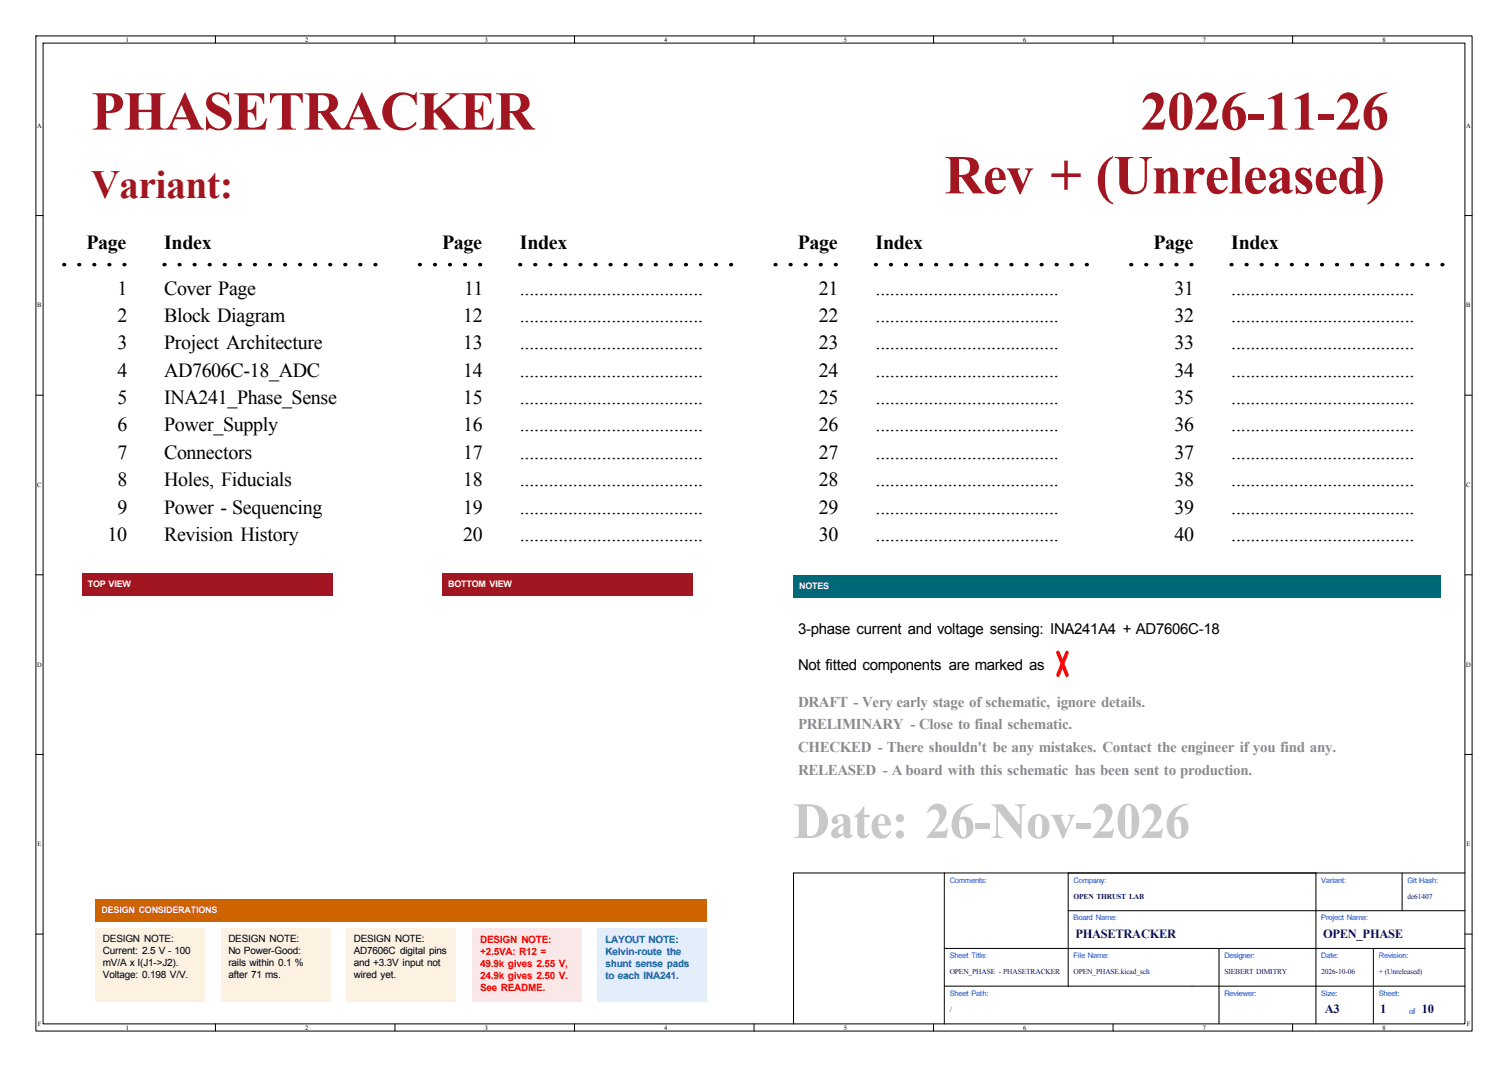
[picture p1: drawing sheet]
<svg xmlns="http://www.w3.org/2000/svg" width="420mm" height="297mm" viewBox="0 0 420 297" stroke-linecap="round" stroke-linejoin="round" font-family="sans-serif">
<defs><g id="words">
<g font-size="15.3" fill="#a21622">
<text x="25.4" y="36.1">PHASETRACKER</text>
<text x="317.7" y="36.1">2026-11-26</text>
<text x="263" y="53.9">Rev + (Unreleased)</text>
</g>
<text font-size="14.2" fill="#c8c8c8" x="221" y="233.3">Date: 26-Nov-2026</text>
<text font-size="11.1" fill="#a21622" x="25.4" y="55">Variant:</text>
<g font-size="5.6">
<text x="24.1" y="69.3">Page</text>
<text x="45.7" y="69.3">Index</text>
<text x="123.1" y="69.3">Page</text>
<text x="144.8" y="69.3">Index</text>
<text x="222.2" y="69.3">Page</text>
<text x="243.8" y="69.3">Index</text>
<text x="321.2" y="69.3">Page</text>
<text x="342.9" y="69.3">Index</text>
<text x="32.8" y="82">1</text>
<text x="45.7" y="82">Cover Page</text>
<text x="129.2" y="82">11</text>
<text x="144.8" y="82">......................................</text>
<text x="228.1" y="82">21</text>
<text x="243.8" y="82">......................................</text>
<text x="327.1" y="82">31</text>
<text x="342.9" y="82">......................................</text>
<text x="32.8" y="89.6">2</text>
<text x="45.7" y="89.6">Block Diagram</text>
<text x="129" y="89.6">12</text>
<text x="144.8" y="89.6">......................................</text>
<text x="228.1" y="89.6">22</text>
<text x="243.8" y="89.6">......................................</text>
<text x="327.1" y="89.6">32</text>
<text x="342.9" y="89.6">......................................</text>
<text x="32.8" y="97.2">3</text>
<text x="45.7" y="97.2">Project Architecture</text>
<text x="129" y="97.2">13</text>
<text x="144.8" y="97.2">......................................</text>
<text x="228.1" y="97.2">23</text>
<text x="243.8" y="97.2">......................................</text>
<text x="327.1" y="97.2">33</text>
<text x="342.9" y="97.2">......................................</text>
<text x="32.8" y="104.9">4</text>
<text x="45.7" y="104.9">AD7606C-18_ADC</text>
<text x="129" y="104.9">14</text>
<text x="144.8" y="104.9">......................................</text>
<text x="228.1" y="104.9">24</text>
<text x="243.8" y="104.9">......................................</text>
<text x="327.1" y="104.9">34</text>
<text x="342.9" y="104.9">......................................</text>
<text x="32.8" y="112.5">5</text>
<text x="45.7" y="112.5">INA241_Phase_Sense</text>
<text x="129" y="112.5">15</text>
<text x="144.8" y="112.5">......................................</text>
<text x="228.1" y="112.5">25</text>
<text x="243.8" y="112.5">......................................</text>
<text x="327.1" y="112.5">35</text>
<text x="342.9" y="112.5">......................................</text>
<text x="32.8" y="120.1">6</text>
<text x="45.7" y="120.1">Power_Supply</text>
<text x="129" y="120.1">16</text>
<text x="144.8" y="120.1">......................................</text>
<text x="228.1" y="120.1">26</text>
<text x="243.8" y="120.1">......................................</text>
<text x="327.1" y="120.1">36</text>
<text x="342.9" y="120.1">......................................</text>
<text x="32.8" y="127.7">7</text>
<text x="45.7" y="127.7">Connectors</text>
<text x="129" y="127.7">17</text>
<text x="144.8" y="127.7">......................................</text>
<text x="228.1" y="127.7">27</text>
<text x="243.8" y="127.7">......................................</text>
<text x="327.1" y="127.7">37</text>
<text x="342.9" y="127.7">......................................</text>
<text x="32.8" y="135.3">8</text>
<text x="45.7" y="135.3">Holes, Fiducials</text>
<text x="129" y="135.3">18</text>
<text x="144.8" y="135.3">......................................</text>
<text x="228.1" y="135.3">28</text>
<text x="243.8" y="135.3">......................................</text>
<text x="327.1" y="135.3">38</text>
<text x="342.9" y="135.3">......................................</text>
<text x="32.8" y="143">9</text>
<text x="45.7" y="143">Power - Sequencing</text>
<text x="129" y="143">19</text>
<text x="144.8" y="143">......................................</text>
<text x="228.1" y="143">29</text>
<text x="243.8" y="143">......................................</text>
<text x="327.1" y="143">39</text>
<text x="342.9" y="143">......................................</text>
<text x="30" y="150.6">10</text>
<text x="45.7" y="150.6">Revision History</text>
<text x="129" y="150.6">20</text>
<text x="144.8" y="150.6">......................................</text>
<text x="228.1" y="150.6">30</text>
<text x="243.8" y="150.6">......................................</text>
<text x="327.1" y="150.6">40</text>
<text x="342.9" y="150.6">......................................</text>
</g>
<g font-size="4.2">
<text x="222.2" y="176.4">3-phase current and voltage sensing: INA241A4 + AD7606C-18</text>
<text x="222.2" y="186.5">Not fitted components are marked as</text>
</g>
<g font-size="4.2" fill="#8c8c8c">
<text x="222.2" y="196.7">DRAFT - Very early stage of schematic, ignore details.</text>
<text x="222.2" y="203">PRELIMINARY - Close to final schematic.</text>
<text x="222.2" y="209.4">CHECKED - There shouldn't be any mistakes. Contact the engineer if you find any.</text>
<text x="222.2" y="215.7">RELEASED - A board with this schematic has been sent to production.</text>
</g>
<g font-size="3.5" fill="#00007f">
<text x="299.5" y="261.1">PHASETRACKER</text>
<text x="368.5" y="261.1">OPEN_PHASE</text>
<text x="369" y="282.1">A3</text>
<text x="384.4" y="282.1">1</text>
<text x="396" y="282.1">10</text>
</g>
<g font-size="2.8">
<text x="28.7" y="262.2">DESIGN NOTE:</text>
<text x="63.6" y="262.2">DESIGN NOTE:</text>
<text x="98.5" y="262.2">DESIGN NOTE:</text>
<text x="28.7" y="265.6">Current: 2.5 V - 100</text>
<text x="28.7" y="268.9">mV/A x I(J1-&gt;J2).</text>
<text x="63.6" y="265.6">No Power-Good:</text>
<text x="63.6" y="268.9">rails within 0.1 %</text>
<text x="98.5" y="265.6">AD7606C digital pins</text>
<text x="98.5" y="268.9">and +3.3V input not</text>
<text x="28.7" y="272.3">Voltage: 0.198 V/V.</text>
<text x="63.6" y="272.3">after 71 ms.</text>
<text x="98.5" y="272.3">wired yet.</text>
</g>
<g font-size="2.8" fill="#f00">
<text x="133.7" y="262.5">DESIGN NOTE:</text>
<text x="133.7" y="265.8">+2.5VA: R12 =</text>
<text x="133.7" y="269.2">49.9k gives 2.55 V,</text>
<text x="133.7" y="272.5">24.9k gives 2.50 V.</text>
<text x="133.7" y="275.9">See README.</text>
</g>
<g font-size="2.8" fill="#00f">
<text x="168.6" y="262.5">LAYOUT NOTE:</text>
<text x="168.6" y="265.8">Kelvin-route the</text>
<text x="168.6" y="269.2">shunt sense pads</text>
<text x="168.6" y="272.5">to each INA241.</text>
</g>
<g font-size="2.5" fill="#fff">
<text x="24.5" y="163.4">TOP VIEW</text>
<text x="124.8" y="163.4">BOTTOM VIEW</text>
<text x="222.6" y="164">NOTES</text>
<text x="28.3" y="254.2">DESIGN CONSIDERATIONS</text>
</g>
<g font-size="2.1" fill="#00f">
<text x="264.5" y="245.7">Comments:</text>
<text x="299" y="245.7">Company:</text>
<text x="368" y="245.7">Variant:</text>
<text x="392" y="245.7">Git Hash:</text>
<text x="299" y="256.2">Board Name:</text>
<text x="368" y="256.2">Project Name:</text>
<text x="264.5" y="266.7">Sheet Title:</text>
<text x="299" y="266.7">File Name:</text>
<text x="341" y="266.7">Designer:</text>
<text x="368" y="266.7">Date:</text>
<text x="384" y="266.7">Revision:</text>
<text x="264.5" y="277.2">Sheet Path:</text>
<text x="341" y="277.2">Reviewer:</text>
<text x="368" y="277.2">Size:</text>
<text x="384" y="277.2">Sheet:</text>
<text x="392.5" y="282.2">of</text>
</g>
<g font-size="2.1" fill="#00007f">
<text x="299" y="250.2">OPEN THRUST LAB</text>
<text x="392" y="250.2">de61407</text>
<text x="264.5" y="271.2">OPEN_PHASE - PHASETRACKER</text>
<text x="299" y="271.2">OPEN_PHASE.kicad_sch</text>
<text x="341" y="271.2">SIEBERT DIMITRY</text>
<text x="368" y="271.2">2026-10-06</text>
<text x="384" y="271.2">+ (Unreleased)</text>
<text x="264.5" y="281.7">/</text>
</g>
<g font-size="1.8">
<text x="35" y="11.6">1</text>
<text x="85" y="11.6">2</text>
<text x="135" y="11.6">3</text>
<text x="185" y="11.6">4</text>
<text x="235" y="11.6">5</text>
<text x="285" y="11.6">6</text>
<text x="335" y="11.6">7</text>
<text x="385" y="11.6">8</text>
<text x="10.3" y="35.6">A</text>
<text x="408.3" y="35.6">A</text>
<text x="10.4" y="85.6">B</text>
<text x="408.4" y="85.6">B</text>
<text x="10.4" y="135.6">C</text>
<text x="408.4" y="135.6">C</text>
<text x="10.3" y="185.6">D</text>
<text x="408.3" y="185.6">D</text>
<text x="10.4" y="235.6">E</text>
<text x="408.4" y="235.6">E</text>
<text x="10.5" y="285.6">F</text>
<text x="35" y="286.6">1</text>
<text x="85" y="286.6">2</text>
<text x="135" y="286.6">3</text>
<text x="185" y="286.6">4</text>
<text x="235" y="286.6">5</text>
<text x="285" y="286.6">6</text>
<text x="335" y="286.6">7</text>
<text x="385" y="286.6">8</text>
<text x="408.5" y="285.6">F</text>
</g>
</g></defs>
<g fill="none" stroke="#000" stroke-width=".28">
<path d="M10 10h400v277h-400zM12 12h396v273h-396zM60 10v2M110 10v2M160 10v2M210 10v2M260 10v2M310 10v2M360 10v2M10 60h2M408 60h2M10 110h2"/>
<path d="M408 110h2M10 160h2M408 160h2M10 210h2M408 210h2M263 243v42M297.5 253.5h110.5M297.5 243v31.5M366.5 243v42M390.5 243v10.5M408 243h-187v42M10 260h2"/>
<path d="M263 274.5h145M263 264h145M339.5 264v21M382.5 264v21M408 260h2M60 285v2M110 285v2M160 285v2M210 285v2M260 285v2M310 285v2M360 285v2"/>
</g>
<g fill="#fdf1e2">
<path d="M26.7 258.4h30.4v20.4h-30.4z"/>
<path d="M61.6 258.4h30.5v20.4h-30.5z"/>
</g>
<path d="M221 160h180.3v6.4h-180.3z" fill="#006978"/>
<path d="M22.9 159.4h69.8v6.3h-69.8z" fill="#a21622"/>
<path d="M96.5 258.4h30.5v20.4h-30.5z" fill="#fdf1e2"/>
<path d="M26.7 250.2h170.1v6.3h-170.1z" fill="#cd6400"/>
<path d="M131.4 258.4h30.5v20.4h-30.5z" fill="#fae8e8"/>
<path d="M166.4 258.4h30.4v20.4h-30.4z" fill="#e4eefa"/>
<path d="M123.2 159.4h69.8v6.3h-69.8z" fill="#a21622"/>
<path d="M17.8 73.7h17.8M45.7 73.7h61M116.8 73.7h17.8M144.8 73.7h60.9M215.9 73.7h17.8M243.8 73.7h61M315 73.7h17.7M342.9 73.7h61" fill="none" stroke="#000" stroke-width="1" stroke-dasharray=".2 4"/>
<path d="M294.6 181.6l2.6 6.4M297.2 181.6l-2.6 6.4" fill="none" stroke="#f00" stroke-width="1"/>
<path d="M22.9 166.4h69.8v69.8h-69.8zM123.2 166.4h69.8v69.8h-69.8z" fill="none" stroke="#fff" stroke-width=".28"/>
<use href="#words"/>
</svg>
